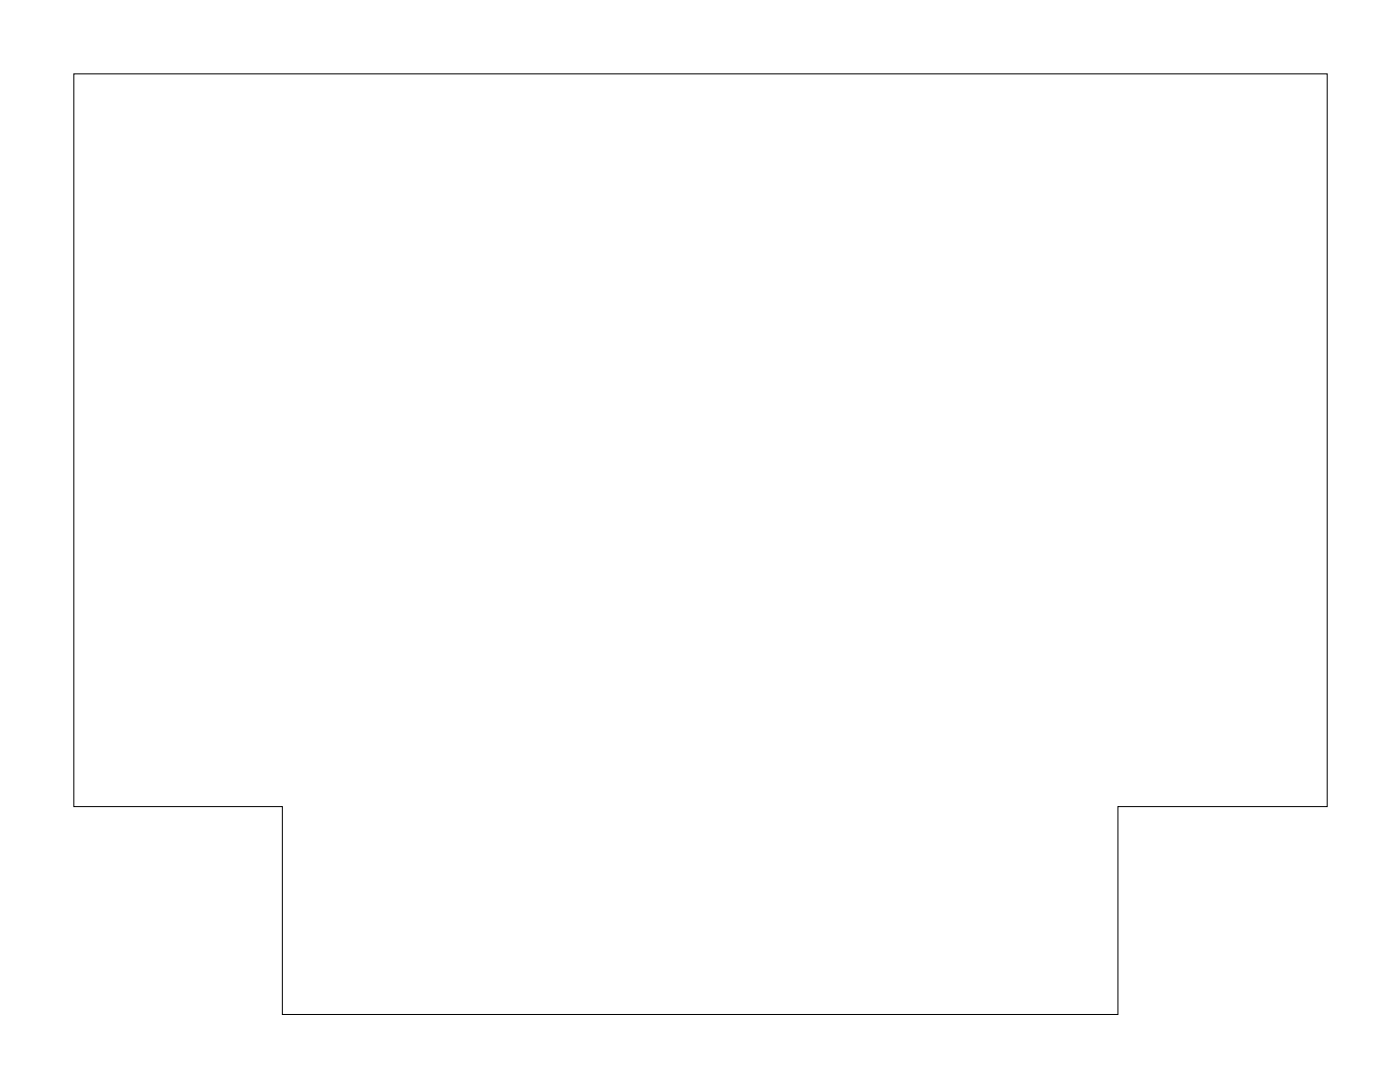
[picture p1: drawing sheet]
<svg xmlns="http://www.w3.org/2000/svg" width="67mm" height="52mm" viewBox="0 0 67 52" stroke-linecap="round" stroke-linejoin="round" font-family="sans-serif">
<path d="M3.5 3.5h60v35.1h-10v9.9h-40v-9.9h-10z" fill="none" stroke="#000" stroke-width=".05"/>
<circle cx="21.3" cy="20" r=".72" fill="#fff"/>
<circle cx="21.3" cy="20" r=".72" fill="none" stroke="#fff" stroke-width=".78" stroke-linecap="butt"/>
<circle cx="21.3" cy="22.5" r=".72" fill="#fff"/>
<circle cx="21.3" cy="22.5" r=".72" fill="none" stroke="#fff" stroke-width=".78" stroke-linecap="butt"/>
<circle cx="21.3" cy="25.1" r=".72" fill="#fff"/>
<circle cx="21.3" cy="25.1" r=".72" fill="none" stroke="#fff" stroke-width=".78" stroke-linecap="butt"/>
<circle cx="21.3" cy="27.6" r=".72" fill="#fff"/>
<circle cx="21.3" cy="27.6" r=".72" fill="none" stroke="#fff" stroke-width=".78" stroke-linecap="butt"/>
<circle cx="21.3" cy="30.2" r=".72" fill="#fff"/>
<circle cx="21.3" cy="30.2" r=".72" fill="none" stroke="#fff" stroke-width=".78" stroke-linecap="butt"/>
<circle cx="21.3" cy="32.7" r=".72" fill="#fff"/>
<circle cx="21.3" cy="32.7" r=".72" fill="none" stroke="#fff" stroke-width=".78" stroke-linecap="butt"/>
<circle cx="21.3" cy="35.2" r=".72" fill="#fff"/>
<circle cx="21.3" cy="35.2" r=".72" fill="none" stroke="#fff" stroke-width=".78" stroke-linecap="butt"/>
<circle cx="21.3" cy="37.8" r=".72" fill="#fff"/>
<circle cx="21.3" cy="37.8" r=".72" fill="none" stroke="#fff" stroke-width=".78" stroke-linecap="butt"/>
<circle cx="44.1" cy="37.8" r=".72" fill="#fff"/>
<circle cx="44.1" cy="37.8" r=".72" fill="none" stroke="#fff" stroke-width=".78" stroke-linecap="butt"/>
<circle cx="44.1" cy="35.2" r=".72" fill="#fff"/>
<circle cx="44.1" cy="35.2" r=".72" fill="none" stroke="#fff" stroke-width=".78" stroke-linecap="butt"/>
<circle cx="44.1" cy="32.7" r=".72" fill="#fff"/>
<circle cx="44.1" cy="32.7" r=".72" fill="none" stroke="#fff" stroke-width=".78" stroke-linecap="butt"/>
<circle cx="44.1" cy="30.2" r=".72" fill="#fff"/>
<circle cx="44.1" cy="30.2" r=".72" fill="none" stroke="#fff" stroke-width=".78" stroke-linecap="butt"/>
<circle cx="44.1" cy="27.6" r=".72" fill="#fff"/>
<circle cx="44.1" cy="27.6" r=".72" fill="none" stroke="#fff" stroke-width=".78" stroke-linecap="butt"/>
<circle cx="44.1" cy="25.1" r=".72" fill="#fff"/>
<circle cx="44.1" cy="25.1" r=".72" fill="none" stroke="#fff" stroke-width=".78" stroke-linecap="butt"/>
<circle cx="44.1" cy="22.5" r=".72" fill="#fff"/>
<circle cx="44.1" cy="22.5" r=".72" fill="none" stroke="#fff" stroke-width=".78" stroke-linecap="butt"/>
<circle cx="44.1" cy="20" r=".72" fill="#fff"/>
<circle cx="44.1" cy="20" r=".72" fill="none" stroke="#fff" stroke-width=".78" stroke-linecap="butt"/>
<path d="M52.1 28h1.9v1.8h-1.9z" fill="#fff"/>
<path d="M52.1 28h1.9v1.8h-1.9z" fill="none" stroke="#fff" stroke-width=".76" stroke-linecap="butt"/>
<circle cx="53" cy="28.9" r=".91" fill="#fff"/>
<circle cx="53" cy="28.9" r=".91" fill="none" stroke="#fff" stroke-width=".76" stroke-linecap="butt"/>
<circle cx="53" cy="36.5" r=".91" fill="#fff"/>
<circle cx="53" cy="36.5" r=".91" fill="none" stroke="#fff" stroke-width=".76" stroke-linecap="butt"/>
<circle cx="9.7" cy="21.1" r=".6" fill="#fff"/>
<circle cx="9.7" cy="21.1" r=".6" fill="none" stroke="#fff" stroke-width=".65" stroke-linecap="butt"/>
<path d="M9.1 20.5h1.2v1.2h-1.2z" fill="#fff"/>
<path d="M9.1 20.5h1.2v1.2h-1.2z" fill="none" stroke="#fff" stroke-width=".65" stroke-linecap="butt"/>
<circle cx="9.7" cy="18.6" r=".6" fill="#fff"/>
<circle cx="9.7" cy="18.6" r=".6" fill="none" stroke="#fff" stroke-width=".65" stroke-linecap="butt"/>
<circle cx="9.7" cy="32.5" r=".6" fill="#fff"/>
<circle cx="9.7" cy="32.5" r=".6" fill="none" stroke="#fff" stroke-width=".65" stroke-linecap="butt"/>
<path d="M9.1 31.9h1.2v1.2h-1.2z" fill="#fff"/>
<path d="M9.1 31.9h1.2v1.2h-1.2z" fill="none" stroke="#fff" stroke-width=".65" stroke-linecap="butt"/>
<circle cx="9.7" cy="30" r=".6" fill="#fff"/>
<circle cx="9.7" cy="30" r=".6" fill="none" stroke="#fff" stroke-width=".65" stroke-linecap="butt"/>
<circle cx="30" cy="8.4" r=".79" fill="#fff"/>
<circle cx="30" cy="8.4" r=".79" fill="none" stroke="#fff" stroke-width=".89"/>
<circle cx="32.5" cy="8.4" r=".79" fill="#fff"/>
<circle cx="32.5" cy="8.4" r=".79" fill="none" stroke="#fff" stroke-width=".89"/>
<circle cx="35.1" cy="8.4" r=".79" fill="#fff"/>
<circle cx="35.1" cy="8.4" r=".79" fill="none" stroke="#fff" stroke-width=".89"/>
<circle cx="37.6" cy="8.4" r=".79" fill="#fff"/>
<circle cx="37.6" cy="8.4" r=".79" fill="none" stroke="#fff" stroke-width=".89"/>
<circle cx="40.2" cy="8.4" r=".79" fill="#fff"/>
<circle cx="40.2" cy="8.4" r=".79" fill="none" stroke="#fff" stroke-width=".89"/>
<circle cx="42.7" cy="8.4" r=".79" fill="#fff"/>
<circle cx="42.7" cy="8.4" r=".79" fill="none" stroke="#fff" stroke-width=".89"/>
<circle cx="12.2" cy="8.4" r=".79" fill="#fff"/>
<circle cx="12.2" cy="8.4" r=".79" fill="none" stroke="#fff" stroke-width=".89"/>
<circle cx="14.8" cy="8.4" r=".79" fill="#fff"/>
<circle cx="14.8" cy="8.4" r=".79" fill="none" stroke="#fff" stroke-width=".89"/>
<circle cx="17.3" cy="8.4" r=".79" fill="#fff"/>
<circle cx="17.3" cy="8.4" r=".79" fill="none" stroke="#fff" stroke-width=".89"/>
<circle cx="19.8" cy="8.4" r=".79" fill="#fff"/>
<circle cx="19.8" cy="8.4" r=".79" fill="none" stroke="#fff" stroke-width=".89"/>
<circle cx="22.4" cy="8.4" r=".79" fill="#fff"/>
<circle cx="22.4" cy="8.4" r=".79" fill="none" stroke="#fff" stroke-width=".89"/>
<circle cx="24.9" cy="8.4" r=".79" fill="#fff"/>
<circle cx="24.9" cy="8.4" r=".79" fill="none" stroke="#fff" stroke-width=".89"/>
<circle cx="53" cy="25.1" r=".64" fill="#fff"/>
<circle cx="53" cy="25.1" r=".64" fill="none" stroke="#fff" stroke-width=".76"/>
<circle cx="53" cy="22.5" r=".64" fill="#fff"/>
<circle cx="53" cy="22.5" r=".64" fill="none" stroke="#fff" stroke-width=".76"/>
<circle cx="53" cy="20" r=".64" fill="#fff"/>
<circle cx="53" cy="20" r=".64" fill="none" stroke="#fff" stroke-width=".76"/>
<path d="M45.8 7.7h1.4v1.4h-1.4z" fill="#fff"/>
<path d="M45.8 7.7h1.4v1.4h-1.4z" fill="none" stroke="#fff" stroke-width=".76" stroke-linecap="butt"/>
<circle cx="46.5" cy="8.4" r=".7" fill="#fff"/>
<circle cx="46.5" cy="8.4" r=".7" fill="none" stroke="#fff" stroke-width=".76" stroke-linecap="butt"/>
<circle cx="49" cy="8.4" r=".7" fill="#fff"/>
<circle cx="49" cy="8.4" r=".7" fill="none" stroke="#fff" stroke-width=".76" stroke-linecap="butt"/>
<circle cx="58.1" cy="36.5" r=".7" fill="#fff"/>
<circle cx="58.1" cy="36.5" r=".7" fill="none" stroke="#fff" stroke-width=".76" stroke-linecap="butt"/>
<circle cx="58.1" cy="26.3" r=".7" fill="#fff"/>
<circle cx="58.1" cy="26.3" r=".7" fill="none" stroke="#fff" stroke-width=".76" stroke-linecap="butt"/>
<circle cx="58.1" cy="21.3" r=".7" fill="#fff"/>
<circle cx="58.1" cy="21.3" r=".7" fill="none" stroke="#fff" stroke-width=".76" stroke-linecap="butt"/>
<circle cx="58.1" cy="11.1" r=".7" fill="#fff"/>
<circle cx="58.1" cy="11.1" r=".7" fill="none" stroke="#fff" stroke-width=".76" stroke-linecap="butt"/>
<circle cx="60.5" cy="7.2" r="1.6" fill="#fff"/>
<circle cx="60.5" cy="7.2" r="1.6" fill="none" stroke="#fff" stroke-width=".25"/>
<circle cx="50.5" cy="45.4" r="1.6" fill="#fff"/>
<circle cx="50.5" cy="45.4" r="1.6" fill="none" stroke="#fff" stroke-width=".25"/>
<circle cx="16.2" cy="45.4" r="1.6" fill="#fff"/>
<circle cx="16.2" cy="45.4" r="1.6" fill="none" stroke="#fff" stroke-width=".25"/>
<circle cx="7.1" cy="7.2" r="1.6" fill="#fff"/>
<circle cx="7.1" cy="7.2" r="1.6" fill="none" stroke="#fff" stroke-width=".25"/>
<circle cx="48" cy="20" r=".74" fill="#fff"/>
<circle cx="48" cy="20" r=".74" fill="none" stroke="#fff" stroke-width=".76" stroke-linecap="butt"/>
<circle cx="48" cy="22.5" r=".74" fill="#fff"/>
<circle cx="48" cy="22.5" r=".74" fill="none" stroke="#fff" stroke-width=".76" stroke-linecap="butt"/>
<circle cx="48" cy="25.1" r=".74" fill="#fff"/>
<circle cx="48" cy="25.1" r=".74" fill="none" stroke="#fff" stroke-width=".76" stroke-linecap="butt"/>
<circle cx="48" cy="27.6" r=".74" fill="#fff"/>
<circle cx="48" cy="27.6" r=".74" fill="none" stroke="#fff" stroke-width=".76" stroke-linecap="butt"/>
<circle cx="48" cy="30.2" r=".74" fill="#fff"/>
<circle cx="48" cy="30.2" r=".74" fill="none" stroke="#fff" stroke-width=".76" stroke-linecap="butt"/>
<circle cx="48" cy="32.7" r=".74" fill="#fff"/>
<circle cx="48" cy="32.7" r=".74" fill="none" stroke="#fff" stroke-width=".76" stroke-linecap="butt"/>
<circle cx="48" cy="35.2" r=".74" fill="#fff"/>
<circle cx="48" cy="35.2" r=".74" fill="none" stroke="#fff" stroke-width=".76" stroke-linecap="butt"/>
<circle cx="48" cy="37.8" r=".74" fill="#fff"/>
<circle cx="48" cy="37.8" r=".74" fill="none" stroke="#fff" stroke-width=".76" stroke-linecap="butt"/>
<circle cx="17.5" cy="20" r=".74" fill="#fff"/>
<circle cx="17.5" cy="20" r=".74" fill="none" stroke="#fff" stroke-width=".76" stroke-linecap="butt"/>
<circle cx="17.5" cy="22.5" r=".74" fill="#fff"/>
<circle cx="17.5" cy="22.5" r=".74" fill="none" stroke="#fff" stroke-width=".76" stroke-linecap="butt"/>
<circle cx="17.5" cy="25.1" r=".74" fill="#fff"/>
<circle cx="17.5" cy="25.1" r=".74" fill="none" stroke="#fff" stroke-width=".76" stroke-linecap="butt"/>
<circle cx="17.5" cy="27.6" r=".74" fill="#fff"/>
<circle cx="17.5" cy="27.6" r=".74" fill="none" stroke="#fff" stroke-width=".76" stroke-linecap="butt"/>
<circle cx="17.5" cy="30.2" r=".74" fill="#fff"/>
<circle cx="17.5" cy="30.2" r=".74" fill="none" stroke="#fff" stroke-width=".76" stroke-linecap="butt"/>
<circle cx="17.5" cy="32.7" r=".74" fill="#fff"/>
<circle cx="17.5" cy="32.7" r=".74" fill="none" stroke="#fff" stroke-width=".76" stroke-linecap="butt"/>
<circle cx="17.5" cy="35.2" r=".74" fill="#fff"/>
<circle cx="17.5" cy="35.2" r=".74" fill="none" stroke="#fff" stroke-width=".76" stroke-linecap="butt"/>
<circle cx="17.5" cy="37.8" r=".74" fill="#fff"/>
<circle cx="17.5" cy="37.8" r=".74" fill="none" stroke="#fff" stroke-width=".76" stroke-linecap="butt"/>
<circle cx="55.6" cy="7.3" r=".74" fill="#fff"/>
<circle cx="55.6" cy="7.3" r=".74" fill="none" stroke="#fff" stroke-width=".76" stroke-linecap="butt"/>
<circle cx="53" cy="7.3" r=".74" fill="#fff"/>
<circle cx="53" cy="7.3" r=".74" fill="none" stroke="#fff" stroke-width=".76" stroke-linecap="butt"/>
<circle cx="33.1" cy="12.4" r=".35" fill="#fff"/>
<circle cx="33.1" cy="12.4" r=".35" fill="none" stroke="#fff" stroke-width=".55"/>
<circle cx="16" cy="6.3" r=".35" fill="#fff"/>
<circle cx="16" cy="6.3" r=".35" fill="none" stroke="#fff" stroke-width=".55"/>
<circle cx="11.2" cy="14.2" r=".35" fill="#fff"/>
<circle cx="11.2" cy="14.2" r=".35" fill="none" stroke="#fff" stroke-width=".55"/>
</svg>
